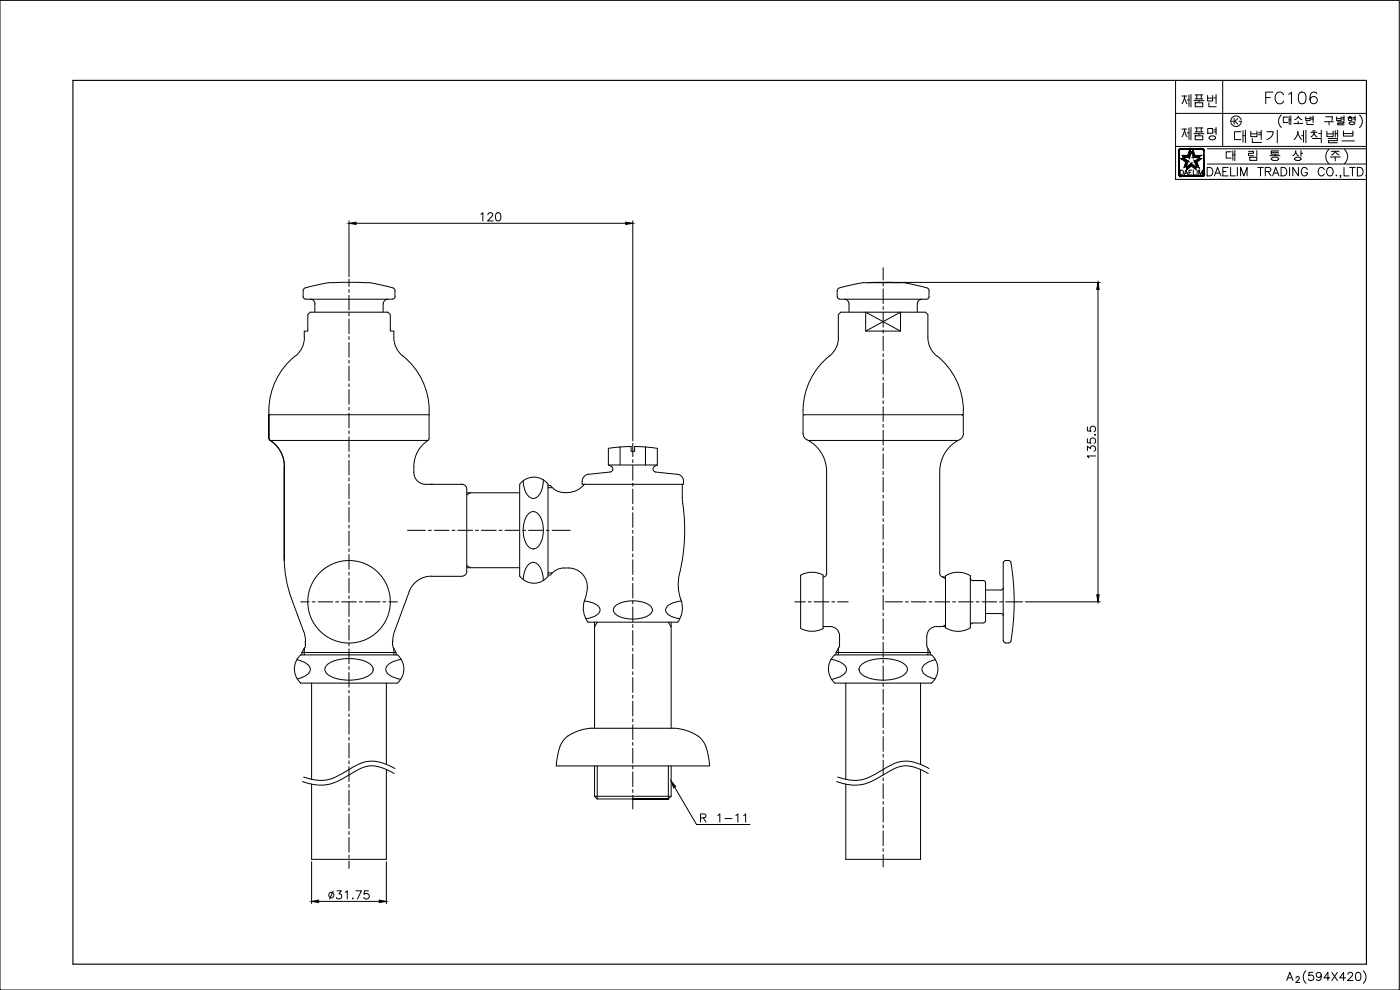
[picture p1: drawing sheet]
<svg xmlns="http://www.w3.org/2000/svg" width="420mm" height="297mm" viewBox="0 0 420 297" stroke-linecap="round" stroke-linejoin="round" font-family="sans-serif">
<defs><g id="words">
<text font-size="13.7" x="347.5" y="45.5">제품명</text>
<text font-size="12.3" x="369.4" y="44.1">대변기 세척밸브</text>
<text font-size="11" x="347.5" y="33.5">제품번</text>
<text font-size="7.1" x="378.5" y="32.5">FC106</text>
<g font-size="5.7">
<text x="143.2" y="67.4">120</text>
<text x="329.8" y="138.6" transform="rotate(-90 329.8 138.6)">135.5</text>
<text x="208.8" y="248">R 1-11</text>
<text x="97.4" y="270.9">31.75</text>
</g>
</g></defs>
<!-- layer: D -->
<path d="M104.7 67l2.1-.3v.6zM187.8 66.7l2.1 .3-2.1 .3zM329.5 84.7l.4 2.2h-.8zM329.1 178.5h.8l-.4 2.1zM201.4 234.3l1.4 1.7-.6 .4zM93.5 270.5l2.1-.4v.7zM113.8 270.1l2.2 .4-2.2 .3z" fill="#000" stroke="#000" stroke-width=".3"/>
<g fill="none" stroke="#000" stroke-width=".3">
<path d="M104.7 66.3v16.7M106.8 67h81M189.9 66.3v66M259.8 93.7l10.5 5.6M265.7 84.7h64.5M270.3 93.7l-10.5 5.6M329.5 86.9v91.6M141.2 147.9l-1.1 .6M164.5 146.3h1.2M140.1 169.7l1.1 .6M164.5 171.9h1.2M282.9 173.1l.9 .5"/>
<path d="M91.3 194.5v2M118.2 194.5v2M179.2 186.7l-.8 1.4M200.6 186.7l.8 1.4M251.6 194.5v2M278.5 194.5v2M283.8 187.5l-.9 .5M307.7 180.6h22.5M118.3 232.1a10.9 10.9 0 0 0-8.5-2.1l-1.5 .5a54 54 0 0 1-9.5 4.8l-3.6 .2-4.4-1M118.5 230.6a11.6 11.6 0 0 0-9.8-1.7l-2.9 1.3-2.5 1.5a12.2 12.2 0 0 1-12.2 1.5M179.2 229.8v9.9M200.6 229.8v9.9"/>
<path d="M202.5 236.2l6.5 11.2h16.1M278.6 232.1a10.8 10.8 0 0 0-8.5-2.1l-1.5 .5a51.8 51.8 0 0 1-9.5 4.8l-3.6 .2-4.4-1M278.8 230.6a11.6 11.6 0 0 0-9.8-1.7l-5.4 2.8a12.2 12.2 0 0 1-12.2 1.5M93.5 258.6v12.5M116 258.6v12.5M95.6 270.5h18.2"/>
</g>
<!-- layer: 0 -->
<path d="M21.9 24.1h388.2v265.2h-388.2z" fill="none" stroke="#000" stroke-width=".34"/>
<g fill="none" stroke="#000" stroke-width=".3">
<path d="M0 .1h419.9v296.9h-419.9zM352.8 34h57.3M352.8 24.1v29.7h57.3M366.9 24.1v19.8M352.8 43.9h57.3M354.2 51h.5a.78 .78 0 0 1 .5 .8 .78 .78 0 0 1-.5 .7h-.5zM355.4 52.5l.6-1.5 .5 1.5M355.6 52h.7M356.8 51.7h.6M357.7 51h-.9v1.5h.9M358.1 51v1.5h.8M359.3 51v1.5"/>
<path d="M359.8 52.5v-1.5l.5 1.5 .6-1.5v1.5M362.3 50.2h.8a1.36 1.36 0 0 1 .9 1.3 1.36 1.36 0 0 1-.9 1.3h-.8zM362.3 44.6h47.8M362.3 49.2h47.8M364.4 52.8l1-2.6 1 2.6M364.8 51.9h1.2M367 51.5h1M368.6 50.2h-1.6v2.6h1.6M369.3 50.2v2.6h1.5M371.3 50.2v2.6M372.3 52.8v-2.6l1 2.6 1-2.6v2.6M377.4 50.2h1.7"/>
<path d="M378.3 50.2v2.6M379.7 51.5l1.5-.2 .2-.3-.1-.5-.5-.3h-1.1v2.6M380.6 51.5l.8 1.3M381.9 52.8l1-2.6 .9 2.6M382.3 51.9h1.2M384.5 50.2h.8a1.36 1.36 0 0 1 .9 1.3 1.36 1.36 0 0 1-.9 1.3h-.8zM387 50.2v2.6M389.7 50.2v2.6l-1.7-2.6v2.6M392.3 50.9a.93 .93 0 0 0-1-.7 .93 .93 0 0 0-.8 1 1.06 1.06 0 0 0 .3 1.4 1.06 1.06 0 0 0 1.4-.2l.1-.6h-.6M397.4 50.9a.88 .88 0 0 0-1.3-.5 1.25 1.25 0 0 0-.5 1.5 1.25 1.25 0 0 0 1.4 .7l.4-.4M398.4 50.6l.3-.2a1.22 1.22 0 0 1 1.4 .5 1.22 1.22 0 0 1-.3 1.5 1.16 1.16 0 0 1-1.6-.2 1.16 1.16 0 0 1 .2-1.6zM398.8 44.8a2.94 2.94 0 0 0 0 4.3"/>
<path d="M400.9 52.6h.3zM402.4 52.6h-.2h.2l-.2 .7M403.4 50.2v2.6h1.4M403.5 44.8a2.86 2.86 0 0 1 0 4.3M405 50.2h1.7M405.9 50.2v2.6M407.4 50.2h.8a1.36 1.36 0 0 1 .9 1.3 1.36 1.36 0 0 1-.9 1.3h-.8zM409.9 52.6h.3zM386.2 294.2l.9-2.5 .9 2.5M386.5 293.4h1.2M389 293.4l.3-.4h.3l.4 .4-.3 .5-.8 .9h1.2M391.9 291.3a2.59 2.59 0 0 0 0 3.7"/>
<path d="M394 291.7h-1.1l-.1 1.1a.87 .87 0 0 1 1.3 0 .87 .87 0 0 1-.2 1.3 .87 .87 0 0 1-1.3-.4M396.5 292.6a.76 .76 0 0 1-1 .6 .76 .76 0 0 1-.3-1.2 .76 .76 0 0 1 1.2 .1 1.31 1.31 0 0 1-.8 2.1l-.5-.3M399.1 293.4h-1.8l1.2-1.7v2.5M399.7 291.7l1.7 2.5M401.4 291.7l-1.7 2.5M403.8 293.4h-1.7l1.1-1.7v2.5M404.5 292.3l.5-.6h.5l.4 .5-.3 .8-1.2 1.2h1.7M407.1 291.9a.8 .8 0 0 1 1.2 .3 1.15 1.15 0 0 1 .1 1.4 1.15 1.15 0 0 1-1.3 .5 1.92 1.92 0 0 1 0-2.2zM409.2 291.3a2.59 2.59 0 0 1 0 3.7"/>
</g>
<!-- layer: CL -->
<g fill="none" stroke="#000" stroke-width=".3">
<path d="M104.7 83.8v2.2M104.7 86.9v.8M104.7 88.6v4.4M104.7 93.9v.9M104.7 95.7v4.4M265 80.3v3.7M265 84.9v.9M265 86.7v4.4M265 92v.9M265 93.8v4.4M265 99v.9M104.7 101v.9"/>
<path d="M104.7 102.8v4.4M104.7 108.1v.9M104.7 109.8v4.4M104.7 115.1v.9M104.7 116.9v4.4M265 100.8v4.4M265 106.1v.9M265 107.9v4.4M265 113.2v.9M265 115v4.4M104.7 122.2v.9M104.7 124v4.4"/>
<path d="M104.7 129.3v.9M104.7 131v4.5M104.7 136.3v.9M104.7 138.1v4.4M189.9 133v4M189.9 137.9v.9M189.9 139.7v4.4M265 120.3v.8M265 122v4.4M265 127.3v.9M265 129.1v4.4M265 134.4v.9"/>
<path d="M265 136.2v4.4M104.7 143.4v.9M104.7 145.2v4.4M104.7 150.5v.9M104.7 152.3v4.4M104.7 157.6v.8M104.7 159.3v4.5M122.3 159.1h5.4M128.6 159.1h.9M130.3 159.1h4.4M135.6 159.1h.9M137.4 159.1h4.5"/>
<path d="M142.7 159.1h.9M144.5 159.1h4.4M149.8 159.1h.9M151.6 159.1h4.4M156.8 159.1h.9M158.6 159.1h4.5M163.9 159.1h.9M165.7 159.1h5.4M189.9 145v.9M189.9 146.8v4.4M189.9 152v.9M189.9 153.8v4.4"/>
<path d="M189.9 159.1v.9M265 141.5v.9M265 143.2v4.4M265 148.5v.9M265 150.3v4.4M265 155.6v.9M265 157.4v4.4M104.7 164.6v.9M104.7 166.4v4.4M104.7 171.7v.9M104.7 173.5v4.4M104.7 178.8v.8"/>
<path d="M189.9 160.9v4.4M189.9 166.2v.9M189.9 168v4.4M189.9 173.3v.8M189.9 175v4.4M265 162.7v.9M265 164.5v4.4M265 169.7v.9M265 171.5v4.4M265 176.8v.9M265 178.6v4.4M90.3 180.6h2.5"/>
<path d="M93.7 180.6h.9M95.5 180.6h4.4M100.8 180.6h.8M102.5 180.6h4.4M104.7 180.5v4.5M104.7 185.9v.8M104.7 187.6v4.5M104.7 192.9v.9M104.7 194.7v4.4M107.8 180.6h.9M109.6 180.6h4.4M114.9 180.6h.9"/>
<path d="M116.7 180.6h2.6M189.9 180.3v.9M189.9 182.1v4.4M189.9 187.4v.9M189.9 189.2v4.4M189.9 194.5v.9M189.9 196.2v4.4M238.5 180.6h3.2M242.6 180.6h.9M244.3 180.6h4.5M249.6 180.6h.9M251.4 180.6h3.2"/>
<path d="M265 183.9v.9M265 185.7v4.4M265 191v.8M265 192.7v4.5M265 198v.9M265 199.8v4.4M265.6 180.6h5.2M271.7 180.6h.9M273.5 180.6h4.4M278.8 180.6h.9M280.6 180.6h4.4M285.9 180.6h.9"/>
<path d="M287.7 180.6h4.4M292.9 180.6h.9M294.7 180.6h4.4M300 180.6h.9M301.8 180.6h5.2M104.7 200v.9M104.7 201.7v4.5M104.7 207.1v.8M104.7 208.8v4.5M104.7 214.2v.8M104.7 215.9v4.4M189.9 201.5v.9"/>
<path d="M189.9 203.3v4.5M189.9 208.6v.9M189.9 210.4v4.4M189.9 215.7v.9M189.9 217.5v4.4M265 205.1v.9M265 206.9v4.4M265 212.2v.8M265 213.9v4.5M265 219.2v.9M104.7 221.2v.9M104.7 223v4.4"/>
<path d="M104.7 228.3v.9M104.7 230v4.5M104.7 235.4v.8M104.7 237.1v4.4M189.9 222.7v.9M189.9 224.5v4.5M189.9 229.8v.9M189.9 231.6v4.4M189.9 236.9v.9M189.9 238.7v4M265 221v4.5M265 226.3v.9"/>
<path d="M265 228.1v4.4M265 233.4v.9M265 235.1v4.5M104.7 242.4v.9M104.7 244.2v4.4M104.7 249.5v.9M104.7 251.2v4.5M104.7 256.6v.9M104.7 258.3v2.2M265 240.5v.8M265 242.2v4.5M265 247.6v.8"/>
<path d="M265 249.3v4.4M265 254.6v.9M265 256.4v3.7"/>
</g>
<!-- layer: DWG -->
<g fill="none" stroke="#000" stroke-width=".3">
<path d="M91 87.2v2.1l.7 .4M91.7 89.8h26.1M93.1 89.8a1.42 1.42 0 0 1 1.4 1.4M94.5 91.2v2.5M98.7 84.8h1.4M98.8 84.8l-5.7 1.2a2.73 2.73 0 0 0-2.1 .8v.3M100.1 84.8h9.3M109.4 84.8h1.3M110.8 84.8l2.4 .4a15.8 15.8 0 0 1 5.3 1.6v.3M115 91.2v2.5M116.4 89.8a1.42 1.42 0 0 0-1.4 1.4M118.5 87.2v2.1l-.7 .4"/>
<path d="M251.2 87.2l.1 2.1 .7 .4M252 89.8h26.1M253.4 89.8a1.42 1.42 0 0 1 1.4 1.4M254.8 91.2v2.5M259 84.8h12.1M259.1 84.8l-5.7 1.2a2.36 2.36 0 0 0-2 .8l-.1 .3M259.8 93.7v5.6h10.5v-5.6M260.4 84.8h9.3M271.1 84.8l5.6 1.2a2.73 2.73 0 0 1 2.1 .8v.3M275.3 91.2v2.5M276.7 89.8a1.42 1.42 0 0 0-1.4 1.4M278.8 87.2v1.9"/>
<path d="M278.8 89l-.2 .5-.4 .2M88.7 106.8a21.4 21.4 0 0 0-8 17.6h48.1M91.3 101.3v-2h1.1v-4.9l.7-.7h23.3l.7 .7v4.9h1.1a7.9 7.9 0 0 0 2.7 7.5M91.4 101.3a7.1 7.1 0 0 1-2.7 5.5M120.9 106.8a21.2 21.2 0 0 1 7.9 16.2M249 106.8a21.4 21.4 0 0 0-8 17.6M251.6 101.3v-6.9l.7-.7h25.4l.8 .7v6.9a7.1 7.1 0 0 0 2.6 5.5M251.6 101.3a7.1 7.1 0 0 1-2.6 5.5M281.2 106.8a21.2 21.2 0 0 1 7.9 16.2M80.7 124.4v7.2v-7.2M80.7 131.5l.4 .6 47.3 .1M81.1 132.1a9.2 9.2 0 0 1 4.2 7.8"/>
<path d="M128.5 132.1a9.7 9.7 0 0 0-3.7 11.7 3.5 3.5 0 0 0 2.9 1.5M128.8 123v8.5l-.3 .6M182.6 139.5h14.7M182.6 139.5l.8 .4M182.6 134.6v4.9M183.4 139.9a.91 .91 0 0 1 .5 1 .91 .91 0 0 1-.8 .7M186.1 134.1v5.4M190.5 134v1.4h-1.1v-1.4l-6.8 .5M190.5 134l3.2 .1M193.7 134.1v5.4M193.7 134.1l3.6 .4M196.5 139.9a.91 .91 0 0 0-.5 1 .91 .91 0 0 0 .8 .7l6.4 .7"/>
<path d="M197.3 139.5l-.9 .4M197.3 134.6v4.9M241 130.1l.2 .9a3.2 3.2 0 0 0 1.9 1.5 10.6 10.6 0 0 1 5 8.9v30.7M242.8 132.2h44.5M287.9 131.9a10.6 10.6 0 0 0-5.9 9.6v30.5l.2 .7a1.46 1.46 0 0 0 1.6 .4M288.7 124.4l.4 .4v5.3M289.1 123v1.4h-47.8l-.3 .4v5.3M289.1 130.1l-.4 1.3-.8 .6M127.7 145.3h11a1.42 1.42 0 0 1 1.4 1.4v24.8M140.1 147.9h15.9M156 145.3v27.6M156 145.3a5.3 5.3 0 0 1 8.5 0"/>
<path d="M158.5 154.3a2.02 2.02 0 0 1 3.5 .5 8.8 8.8 0 0 1-.4 9.1 2.02 2.02 0 0 1-3.5-.5 8.8 8.8 0 0 1 .4-9.1zM163.1 144a5.8 5.8 0 0 1-2.5 5.4 2.4 2.4 0 0 1-2.8-1.7l-.5-1.6-.3-1.9M164.5 145.3v27.6M164.5 145.7h.7M175.4 145.3a6.9 6.9 0 0 1-9.7 .9l-.5-.5M176.6 142.3a2.35 2.35 0 0 0-1.9 3h30.4a2.33 2.33 0 0 0-1.9-3M183.1 141.6l-6.5 .7M204.8 145.3l.1 5.8M204.9 151.1a59.3 59.3 0 0 1-1.3 22.8 17.1 17.1 0 0 0 1.2 7.6v1.6l-.3 1.5-1.1 2.1h-26.9a7.5 7.5 0 0 1-.6-7.9 6 6 0 0 0-6.7-8.4l-1.9 .4-1.2 .7-.9 1h-.7M85.3 168.3v-28.4v27.5a35.4 35.4 0 0 0 2.2 12.3l3.6 9.6a8.3 8.3 0 0 1 .4 5M129.4 172.9h9.2M129.4 172.9a7 7 0 0 0-6.6 4.6l-4.5 12.3-.4 2.7"/>
<path d="M140.1 171.5a1.42 1.42 0 0 1-1.4 1.4M140.1 170.3h15.9M156 172.9a5.3 5.3 0 0 0 8.5 0M157 173.9a5.4 5.4 0 0 1 2.6-5.1 2.53 2.53 0 0 1 2.7 1.9l.6 1.6 .2 1.9M247 172.6v15.9M247.1 172.5a7 7 0 0 0-6.8 .1v16a7.1 7.1 0 0 0 6.8 0M248.1 172l-.2 .7-.9 .4M283.8 172.8v15.6a7.1 7.1 0 0 0 7.4 0M283.8 172.7a7.1 7.1 0 0 1 7.4 0M291.2 173.5l.2 .5 .5 .2M291.2 172.8v15.6M295.1 174.2h-3.2h3.2"/>
<path d="M295.1 174.2l.5 .2 .2 .5-.1 11.6-.6 .4h-3.2M301.1 176.3l-.2 .5-.5 .2h-4.6M301.8 168.2h.9M301.8 168.2l-.5 .2-.2 .5v23.3l.2 .5 .5 .2M302.7 168.2l.7 .5M303.4 168.7a70.7 70.7 0 0 1 0 23.7M89 197.9a4.4 4.4 0 0 1 4.1 2.9 4.2 4.2 0 0 1-3.9 2.9M90.2 196.5h29.1M90.3 196.5a5.7 5.7 0 0 0 0 8.4M90.6 195.8h28.3M90.6 195.8v.7M91.3 194.5l-.2 .5"/>
<path d="M91.5 194.3l-.9 1.5M98.3 199.3a12.8 12.8 0 0 1 12.9 0 1.91 1.91 0 0 1 .8 1.9 1.91 1.91 0 0 1-1.4 1.5 13.1 13.1 0 0 1-12.3-.4 1.77 1.77 0 0 1 0-3zM117.8 192.5l.1 1.4 1 1.9v.7M119.3 196.5a5.7 5.7 0 0 1 0 8.4M120.4 197.8l-2.6 .8a2.28 2.28 0 0 0-1.7 3.2l1.5 1.2 2.7 .8M175.3 180.3l2.7 .6a2.18 2.18 0 0 1 1.8 2.9l-1.4 1.2-2.6 .6M178.4 186.7v31.8M184.4 182.1a9.5 9.5 0 0 1 9.3-1.2 2.09 2.09 0 0 1 1.7 3.1 9.4 9.4 0 0 1-11 0 1.42 1.42 0 0 1 0-1.9zM201.4 186.7v31.8M204.5 180.3l-2.6 .6a2.18 2.18 0 0 0-1.9 2.9l1.5 1.2 2.5 .6M247 188a4.4 4.4 0 0 1 4.3 1 5.4 5.4 0 0 1 .7 4.6l-.2 .7M249.4 197.8l2.7 .8a2.28 2.28 0 0 1 1.6 3.2l-1.5 1.2-2.6 .8"/>
<path d="M250 197l.5-.5h29.1a5.7 5.7 0 0 1 0 8.5l-29.1-.1a5.7 5.7 0 0 1-.5-7.9zM250.9 195.8h28.3M250.9 195.8v.7M251.8 194.3l-.9 1.5M258.6 199.3a12.8 12.8 0 0 1 12.9 0 1.91 1.91 0 0 1 .8 1.9 1.91 1.91 0 0 1-1.4 1.5 13.1 13.1 0 0 1-12.3-.4 1.77 1.77 0 0 1 0-3zM278.1 190.8v2.8l.2 .7M278.3 194.3l.9 1.5M279.2 195.8v.7M280.8 197.9a4.4 4.4 0 0 0-4.1 2.9 4.2 4.2 0 0 0 3.9 2.9M283.8 188a5.5 5.5 0 0 0-4.6 .6 2.81 2.81 0 0 0-1 2.2M291.9 186.9l-.5 .2-.2 .5M295.8 184.1h4.6l.5 .2 .2 .5"/>
<path d="M301.8 192.9h.9M303.4 192.4l-.7 .5M90.2 205h29.1M93.5 205v28.8M116 205v24.2M177.6 218.5h24.6M177.7 218.5h-.1M177.7 218.5a14.2 14.2 0 0 0-7.3 2.4M202.2 218.5h.1M202.2 218.5a14.2 14.2 0 0 1 7.3 2.4M253.8 205v28.8M276.3 205v24.3"/>
<path d="M116 230.9v26.9h-22.5v-22.5M170.4 220.8a10.1 10.1 0 0 0-3.3 7.5l-.2 1.5h46a13.6 13.6 0 0 0-2.4-8.1l-1-.9M178.4 229.8v9.1l.8 .8h20.6M178.4 238.9h23M201.4 229.8v9.1l-.8 .8h-10.7M276.3 230.9v26.9h-22.5v-22.5"/>
<circle cx="104.8" cy="180.6" r="12.4"/>
</g>
<g fill="#000" stroke="#000" stroke-width=".3">
<circle cx="138.7" cy="145.3" r=".07"/>
<circle cx="91.7" cy="193.3" r=".07"/>
<circle cx="91.7" cy="192.5" r=".07"/>
<circle cx="117.8" cy="192.5" r=".07"/>
</g>
<!-- layer: 0 -->
<g fill="#000" stroke="#000" stroke-width=".3">
<path d="M353.8 52.3l.1 .3zM353.9 52.3v.3zM353.9 52.6l.3 .3zM354 52.6l.2 .3zM354.2 52.7l.3 .2zM354.2 52.7l.3 .2z"/>
<path d="M353.8 45.2l.1 7.1zM353.8 45.2l.1 7.1z"/>
<path d="M357.5 49.1v.8l-1.3 1zM356.2 50.1v.8l1.3-1.8z"/>
<path d="M357.5 49.9l1.4 .2v.8zM357.5 49.1v.8l1.4 .2z"/>
<path d="M354.5 52.9l6.2-.1zM354.5 52.8h6.2z"/>
<path d="M360.7 52.8l.3 .1zM360.7 52.8l.3 .1zM361 52.7l.3-.1zM361 52.7l.3-.1zM361.4 52.3l-.3 .3zM361.2 52.3l-.1 .3 .3-.3z"/>
<path d="M361.2 45.2l.2 7.1v-7.1zM361.2 45.2l.2 7.1h-.2z"/>
</g>
<use href="#words"/>
</svg>
